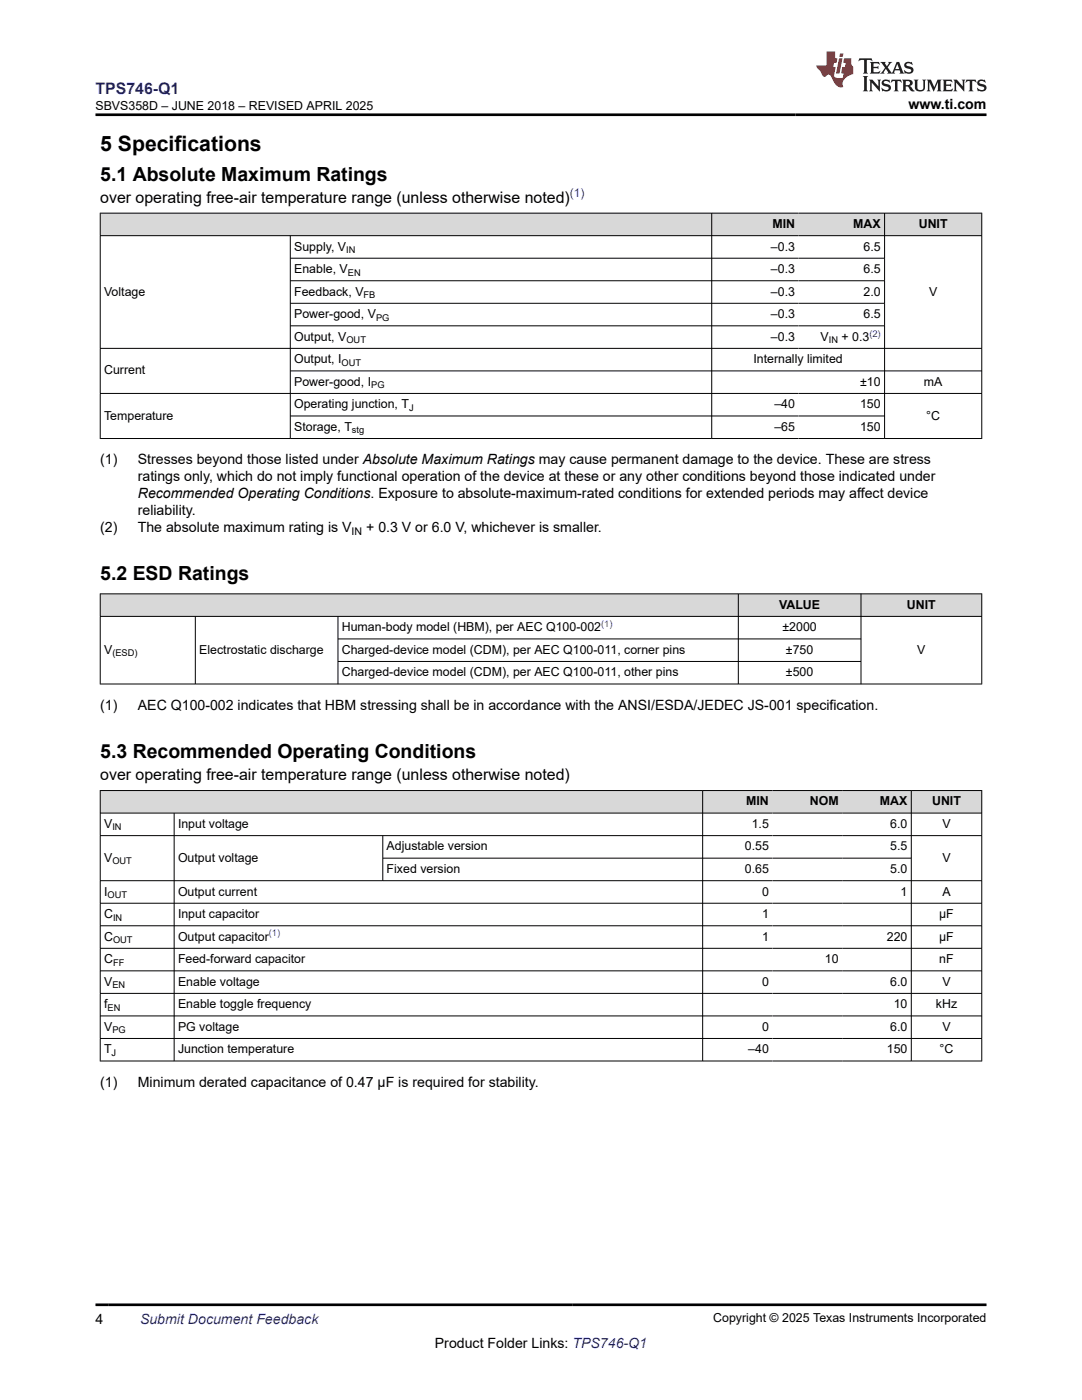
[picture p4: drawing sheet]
<svg xmlns="http://www.w3.org/2000/svg" width="216mm" height="279mm" viewBox="0 0 216 279" stroke-linecap="round" stroke-linejoin="round" font-family="sans-serif">
<defs><g id="words">
<text font-size="4.2" x="20" y="30.2">5 Specifications</text>
<g font-size="3.9">
<text x="20" y="36">5.1 Absolute Maximum Ratings</text>
<text x="20" y="115.8">5.2 ESD Ratings</text>
<text x="20" y="151.3">5.3 Recommended Operating Conditions</text>
</g>
<text font-size="3.2" fill="#00f" x="19.1" y="18.7">TPS746-Q1</text>
<g font-size="3.2">
<text x="20" y="40.4">over operating free-air temperature range (unless otherwise noted)</text>
<text x="20" y="155.7">over operating free-air temperature range (unless otherwise noted)</text>
</g>
<g font-size="2.8">
<text x="181.3" y="21.8">www.ti.com</text>
<text x="20" y="92.7">(1)</text>
<text x="27.5" y="92.7">Stresses beyond those listed under Absolute Maximum Ratings may cause permanent damage to the device. These are stress</text>
<text x="27.5" y="96.1">ratings only, which do not imply functional operation of the device at these or any other conditions beyond those indicated under</text>
<text x="27.5" y="99.4">Recommended Operating Conditions. Exposure to absolute-maximum-rated conditions for extended periods may affect device</text>
<text x="20" y="106.2">(2)</text>
<text x="27.5" y="102.8">reliability.</text>
<text x="27.5" y="106.2">The absolute maximum rating is V</text>
<text x="73.1" y="106.2">+ 0.3 V or 6.0 V, whichever is smaller.</text>
<text x="20" y="141.7">(1)</text>
<text x="27.5" y="141.7">AEC Q100-002 indicates that HBM stressing shall be in accordance with the ANSI/ESDA/JEDEC JS-001 specification.</text>
<text x="20" y="216.9">(1)</text>
<text x="27.5" y="216.9">Minimum derated capacitance of 0.47 µF is required for stability.</text>
<text x="19.1" y="264.2">4</text>
<text x="86.8" y="269">Product Folder Links: TPS746-Q1</text>
</g>
<text font-size="2.8" fill="#00f" x="27.9" y="264.2">Submit Document Feedback</text>
<g font-size="2.5">
<text x="19" y="21.9">SBVS358D – JUNE 2018 – REVISED APRIL 2025</text>
<text x="154.1" y="45.5">MIN</text>
<text x="170.3" y="45.5">MAX</text>
<text x="183.3" y="45.5">UNIT</text>
<text x="58.7" y="50">Supply, V</text>
<text x="153.8" y="50">–0.3</text>
<text x="172.3" y="50">6.5</text>
<text x="20.8" y="59">Voltage</text>
<text x="58.7" y="54.5">Enable, V</text>
<text x="58.7" y="59">Feedback, V</text>
<text x="153.8" y="54.5">–0.3</text>
<text x="153.8" y="59">–0.3</text>
<text x="172.3" y="54.5">6.5</text>
<text x="172.3" y="59">2.0</text>
<text x="185.4" y="59">V</text>
<text x="58.7" y="63.5">Power-good, V</text>
<text x="153.8" y="63.5">–0.3</text>
<text x="172.3" y="63.5">6.5</text>
<text x="58.7" y="68">Output, V</text>
<text x="153.8" y="68">–0.3</text>
<text x="163.7" y="68">V</text>
<text x="167.9" y="68">+ 0.3</text>
<text x="20.8" y="74.7">Current</text>
<text x="58.7" y="72.5">Output, I</text>
<text x="58.7" y="77">Power-good, I</text>
<text x="150.3" y="72.5">Internally limited</text>
<text x="171.6" y="77">±10</text>
<text x="184.4" y="77">mA</text>
<text x="20.8" y="83.7">Temperature</text>
<text x="58.7" y="81.5">Operating junction, T</text>
<text x="154.5" y="81.5">–40</text>
<text x="171.6" y="81.5">150</text>
<text x="184.8" y="83.7">°C</text>
<text x="58.7" y="86">Storage, T</text>
<text x="154.5" y="86">–65</text>
<text x="171.6" y="86">150</text>
<text x="68.2" y="126">Human-body model (HBM), per AEC Q100-002</text>
<text x="155.5" y="121.5">VALUE</text>
<text x="156.1" y="126">±2000</text>
<text x="181" y="121.5">UNIT</text>
<text x="20.8" y="130.5">V</text>
<text x="39.7" y="130.5">Electrostatic discharge</text>
<text x="68.2" y="130.5">Charged-device model (CDM), per AEC Q100-011, corner pins</text>
<text x="156.8" y="130.5">±750</text>
<text x="183" y="130.5">V</text>
<text x="68.2" y="135">Charged-device model (CDM), per AEC Q100-011, other pins</text>
<text x="156.8" y="135">±500</text>
<text x="148.9" y="160.7">MIN</text>
<text x="161.6" y="160.7">NOM</text>
<text x="175.6" y="160.7">MAX</text>
<text x="186" y="160.7">UNIT</text>
<text x="20.8" y="165.2">V</text>
<text x="35.5" y="165.2">Input voltage</text>
<text x="150" y="165.2">1.5</text>
<text x="177.6" y="165.2">6.0</text>
<text x="188" y="165.2">V</text>
<text x="20.8" y="172">V</text>
<text x="35.5" y="172">Output voltage</text>
<text x="77.1" y="169.7">Adjustable version</text>
<text x="148.6" y="169.7">0.55</text>
<text x="177.6" y="169.7">5.5</text>
<text x="188" y="172">V</text>
<text x="20.8" y="178.7">I</text>
<text x="35.5" y="178.7">Output current</text>
<text x="77.1" y="174.2">Fixed version</text>
<text x="148.6" y="174.2">0.65</text>
<text x="152.1" y="178.7">0</text>
<text x="177.6" y="174.2">5.0</text>
<text x="179.7" y="178.7">1</text>
<text x="188" y="178.7">A</text>
<text x="20.8" y="183.2">C</text>
<text x="35.5" y="183.2">Input capacitor</text>
<text x="152.1" y="183.2">1</text>
<text x="187.4" y="183.2">µF</text>
<text x="20.8" y="187.7">C</text>
<text x="35.5" y="187.7">Output capacitor</text>
<text x="152.1" y="187.7">1</text>
<text x="177" y="187.7">220</text>
<text x="187.4" y="187.7">µF</text>
<text x="20.8" y="192.2">C</text>
<text x="20.8" y="196.7">V</text>
<text x="35.5" y="192.2">Feed-forward capacitor</text>
<text x="35.5" y="196.7">Enable voltage</text>
<text x="152.1" y="196.7">0</text>
<text x="164.6" y="192.2">10</text>
<text x="177.6" y="196.7">6.0</text>
<text x="187.4" y="192.2">nF</text>
<text x="188" y="196.7">V</text>
<text x="20.8" y="201.2">f</text>
<text x="35.5" y="201.2">Enable toggle frequency</text>
<text x="178.3" y="201.2">10</text>
<text x="186.7" y="201.2">kHz</text>
<text x="20.8" y="205.7">V</text>
<text x="35.5" y="205.7">PG voltage</text>
<text x="152.1" y="205.7">0</text>
<text x="177.6" y="205.7">6.0</text>
<text x="188" y="205.7">V</text>
<text x="20.8" y="210.2">T</text>
<text x="35.5" y="210.2">Junction temperature</text>
<text x="149.3" y="210.2">–40</text>
<text x="177" y="210.2">150</text>
<text x="187.5" y="210.2">°C</text>
<text x="142.3" y="263.9">Copyright © 2025 Texas Instruments Incorporated</text>
</g>
<text font-size="2.4" fill="#00f" x="113.7" y="39.4">(1)</text>
<text font-size="2.1" x="70.2" y="106.8">IN</text>
<g font-size="1.9">
<text x="69.1" y="50.5">IN</text>
<text x="69.4" y="55">EN</text>
<text x="72.6" y="59.5">FB</text>
<text x="75" y="64">PG</text>
<text x="69.1" y="68.5">OUT</text>
<text x="165.4" y="68.5">IN</text>
<text x="68.2" y="73">OUT</text>
<text x="74.1" y="77.5">PG</text>
<text x="81.6" y="82">J</text>
<text x="70.2" y="86.5">stg</text>
<text x="22.4" y="131">(ESD)</text>
<text x="22.4" y="165.7">IN</text>
<text x="22.4" y="172.5">OUT</text>
<text x="21.5" y="179.2">OUT</text>
<text x="22.6" y="183.7">IN</text>
<text x="22.6" y="188.2">OUT</text>
<text x="22.4" y="197.2">EN</text>
<text x="22.6" y="192.7">FF</text>
<text x="21.5" y="201.7">EN</text>
<text x="22.4" y="206.2">PG</text>
<text x="22.3" y="210.7">J</text>
</g>
<g font-size="1.9" fill="#00f">
<text x="173.5" y="67.2">(2)</text>
<text x="119.9" y="125.2">(1)</text>
<text x="53.6" y="186.9">(1)</text>
</g>
</g></defs>
<g fill="#d8d8d8">
<path d="M20 42.5h175.9v4.5h-175.9z" fill-rule="evenodd"/>
<path d="M20.1 42.6h121.9v4.4h-121.9z" fill-rule="evenodd"/>
<path d="M142.1 42.6h17.2v4.4h-17.2z" fill-rule="evenodd"/>
<path d="M159.3 42.6h17.1v4.4h-17.1z" fill-rule="evenodd"/>
<path d="M176.6 42.6h19.2v4.4h-19.2z" fill-rule="evenodd"/>
</g>
<g fill="none" stroke="#000" stroke-width=".2">
<path d="M19.9 42.5h176.1M19.9 47h176.1M20 42.5v45.1M57.9 47v40.6M57.9 51.5h118.7M57.9 56h118.7M142 42.5v45.1M176.5 42.5v45.1M195.9 42.5v45.1M19.9 69.5h176.1M19.9 78.5h176.1M57.9 60.5h118.7"/>
<path d="M57.9 65h118.7M57.9 74h138.1M19.9 87.5h176.1M57.9 83h118.7"/>
</g>
<g fill="#d8d8d8">
<path d="M20 118.5h175.9v4.5h-175.9z" fill-rule="evenodd"/>
<path d="M20.1 118.6h127.2v4.4h-127.2z" fill-rule="evenodd"/>
<path d="M147.4 118.6h24.3v4.4h-24.3z" fill-rule="evenodd"/>
<path d="M171.9 118.6h23.9v4.4h-23.9z" fill-rule="evenodd"/>
</g>
<path d="M19.9 118.5h176.1M20 118.5v18.1M147.3 118.5v18.1M171.8 118.5v18.1M195.9 118.5v18.1M19.9 123h176.1M19.9 136.5h176.1M39 123v13.6M67.4 123v13.6M67.4 127.5h104.5M67.4 132h104.5" fill="none" stroke="#000" stroke-width=".2"/>
<g fill="#d8d8d8">
<path d="M20 157.8h175.9v4.5h-175.9z" fill-rule="evenodd"/>
<path d="M20.1 157.8h120v4.4h-120z" fill-rule="evenodd"/>
<path d="M140.3 157.8h13.8v4.4h-13.8z" fill-rule="evenodd"/>
<path d="M154.1 157.8h14v4.4h-14z" fill-rule="evenodd"/>
<path d="M168.1 157.8h13.7v4.4h-13.7z" fill-rule="evenodd"/>
<path d="M181.9 157.8h13.9v4.4h-13.9z" fill-rule="evenodd"/>
</g>
<g fill="none" stroke="#000" stroke-width=".2">
<path d="M19.9 157.8h176.1M20 157.7v54.1M140.2 157.7v54.1M181.8 157.7v54.1M195.9 157.7v54.1M19.9 162.3h176.1M19.9 166.8h176.1M19.9 175.8h176.1M34.8 162.3v49.5M76.4 166.8v9M76.4 171.3h105.5M19.9 180.3h176.1"/>
<path d="M19.9 184.8h176.1M19.9 189.3h176.1M19.9 193.8h176.1M19.9 198.3h176.1M19.9 202.8h176.1M19.9 207.2h176.1M19.9 211.7h176.1"/>
</g>
<path d="M171.5 11.6l-.2 .6 .5-.2h.6v.1v2.2l-.2 .4h1l-.2-.4v-2.2v-.1h.5l.6 .2-.2-.6zM173.6 12.4l.2 .3v1.6l-.2 .4h1.9l.1-.6a1.08 1.08 0 0 1-1.3 .2v-.7h.6l.4 .2v-.7l-.4 .2h-.6v-.5l.2-.2a1 1 0 0 1 1 .3l-.1-.5zM175.7 12.4l.9 1.1-1 1.2h.9l-.2-.2 .5-.8 .4 .8-.2 .2h1.6l-.2-.2 .2-.5h.9l.1 .5-.1 .2h.9l-.2-.4-.8-1.9h-.5l-.9 2.1-.9-1.1 .9-1h-.8l.2 .2-.4 .6-.4-.6 .2-.2zM179 12.8l.4 1h-.7zM180.7 12.5a.65 .65 0 0 0-.2 .7 .65 .65 0 0 0 .6 .5l.6 .1 .1 .3a.79 .79 0 0 1-.7 .4 .79 .79 0 0 1-.7-.5l.1 .7 .2-.1a.93 .93 0 0 0 1.1 0 .93 .93 0 0 0 .4-.9 1.46 1.46 0 0 0-1.2-.6l-.1-.3a1.09 1.09 0 0 1 1.2 .2l-.2-.6-.1 .1-.5-.2zM172.2 15.2l.2 .4v2.2l-.2 .4h1l-.2-.4v-2.2l.2-.4zM173.4 15.9l.2 .4v1.5l-.2 .4h.8l-.3-.4 .1-1.3 1.6 1.8v-2l.2-.4h-.7l.1 .2 .1 1.1-1.2-1.3zM176.2 16a.65 .65 0 0 0-.2 .8 .65 .65 0 0 0 .6 .4l.6 .2 .1 .2a.79 .79 0 0 1-.7 .4 .79 .79 0 0 1-.7-.5l.1 .7 .2-.1a.93 .93 0 0 0 1.1 .1 .93 .93 0 0 0 .4-1 1.46 1.46 0 0 0-1.2-.5l-.1-.4a1.09 1.09 0 0 1 1.2 .2l-.1-.6-.2 .1-.5-.1zM177.9 15.9l-.1 .6a.63 .63 0 0 1 .8-.3v1.6l-.3 .4h1l-.2-.4v-1.6a.66 .66 0 0 1 .8 .3l-.1-.6zM180 15.9l.2 .4v1.5l-.2 .4h1l-.2-.2-.1-.7h.5l.1 .2a.79 .79 0 0 0 1.2 .6l-1-.9a.61 .61 0 0 0 .6-.6 .61 .61 0 0 0-.5-.7zM180.8 16.2h.1a.47 .47 0 0 1 .5 .1 .47 .47 0 0 1 .1 .5l-.1 .1-.7 .1zM182.3 15.9l.2 .2a2.27 2.27 0 0 0 .4 2 1.04 1.04 0 0 0 1.7-.7v-1.3l.2-.2h-.8l.2 .4v1.1a.6 .6 0 0 1-.6 .6 .6 .6 0 0 1-.6-.6v-1.1l.3-.4zM184.9 15.9l.2 .4v1.5l-.2 .4h.8l-.3-.4v-1.4l.9 1.9 .9-1.9v1.4l-.3 .4h1l-.2-.4v-1.5l.2-.4h-.8l-.7 1.5-.6-1.5zM188.1 15.9l.2 .4v1.5l-.2 .4h1.9l.1-.6a1.09 1.09 0 0 1-1.3 .2v-.7h.6l.4 .2v-.6l-.4 .2h-.6v-.6l.2-.1a1.01 1.01 0 0 1 1 .3l-.1-.6zM190.2 15.9l.3 .4v1.5l-.3 .4h.8l-.2-.4v-1.3l1.6 1.8v-2l.2-.4h-.7l.2 .2v1.1l-1.2-1.3zM192.8 15.9l-.1 .6a.63 .63 0 0 1 .8-.3v1.6l-.3 .4h1l-.2-.4v-1.6a.66 .66 0 0 1 .8 .3l-.1-.6zM195.2 16a.65 .65 0 0 0-.2 .8 .65 .65 0 0 0 .6 .4l.6 .2 .2 .2a.79 .79 0 0 1-.7 .4 .79 .79 0 0 1-.7-.5l.1 .7 .2-.1a.93 .93 0 0 0 1 .1 .93 .93 0 0 0 .5-1 1.46 1.46 0 0 0-1.3-.5v-.4a1.09 1.09 0 0 1 1.2 .2l-.2-.6-.2 .1-.5-.1z" fill="#231f20"/>
<path d="M164.9 10.3v2.7h-2l.1 .4 .8 1a.95 .95 0 0 0 1 .9 .59 .59 0 0 1 .5-.4 .59 .59 0 0 1 .5 .3l.4 .8a1.59 1.59 0 0 0 2.1 1.4 1.61 1.61 0 0 1 1-2.3l1-.3-.1-1.5a1.59 1.59 0 0 1-.3-1.7h-1.5l-.2 .9h.6l-.2 .9h-.5l-.2 .9v.3l.4 .1-.1 .9h-.7a.73 .73 0 0 1-1-.7l.3-1.5h-.5l.1-.9h.5l.2-.9h-.5v-1.3zM167.4 11.6l-.6 3.1h.7l.6-3.1zM167.6 10.7l-.1 .6h.7l.1-.6z" fill="#ed1c24"/>
<path d="M19.1 22.9h177.8M19.1 260.4h177.8" fill="none" stroke="#000" stroke-width=".53"/>
<use href="#words"/>
</svg>
